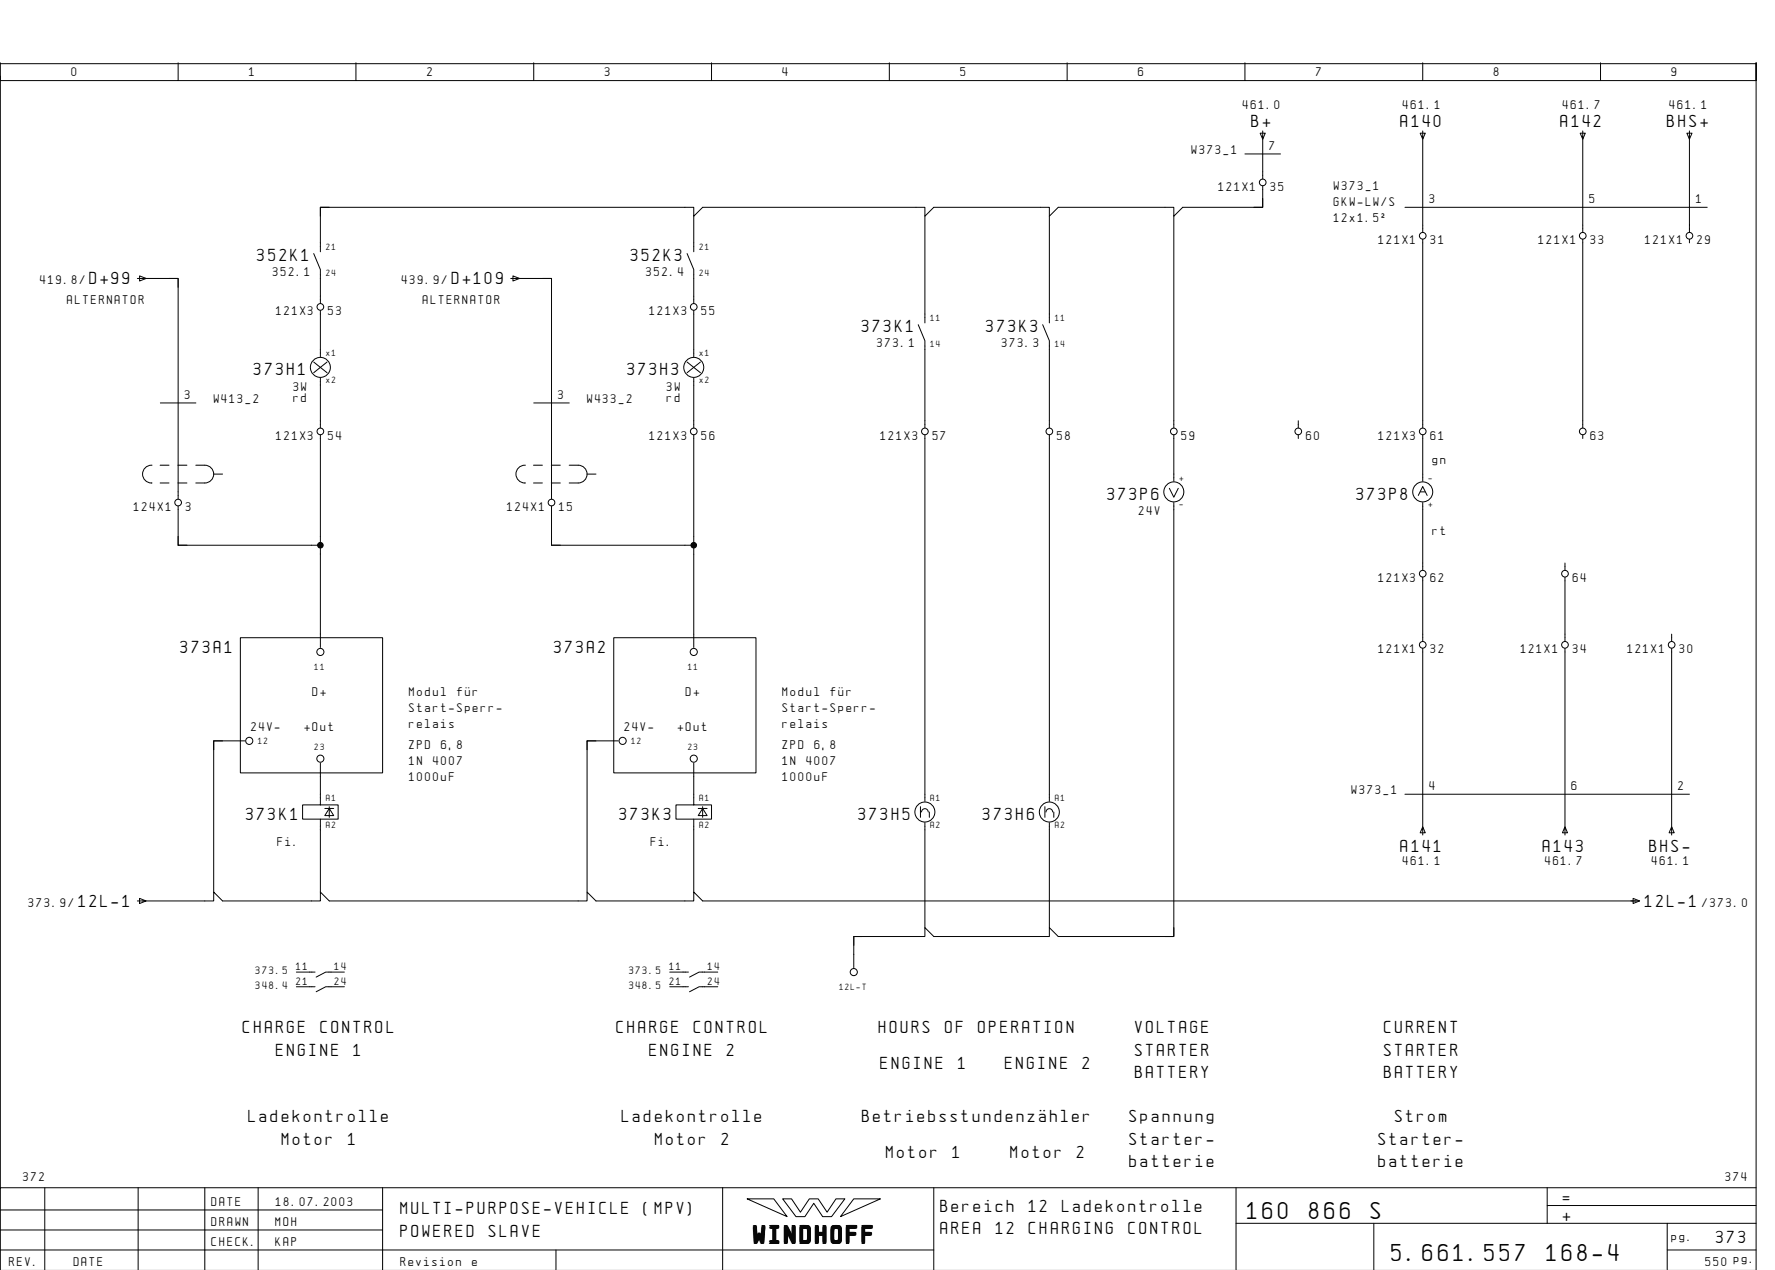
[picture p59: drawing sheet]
<svg xmlns="http://www.w3.org/2000/svg" width="399mm" height="286mm" viewBox="0 0 399 286" stroke-linecap="round" stroke-linejoin="round" font-family="sans-serif">
<defs><g id="words">
<g font-size="4.4">
<text x="280.6" y="274.1">160</text>
<text x="294.5" y="274.1">866</text>
<text x="308.4" y="274.1">S</text>
<text x="169.5" y="279.3">WINDHOFF</text>
<text x="313.1" y="283.6">5.661.557</text>
<text x="347.9" y="283.6">168-4</text>
</g>
<g font-size="3.1">
<text x="281.6" y="28.6">B+</text>
<text x="315.1" y="28.6">A140</text>
<text x="351.1" y="28.6">A142</text>
<text x="375.1" y="28.6">BHS+</text>
<text x="57.9" y="58.6">352K1</text>
<text x="141.9" y="58.6">352K3</text>
<text x="20.1" y="63.9">D+99</text>
<text x="101.6" y="63.9">D+109</text>
<text x="193.9" y="74.6">373K1</text>
<text x="221.9" y="74.6">373K3</text>
<text x="57.1" y="84.4">373H1</text>
<text x="141.1" y="84.4">373H3</text>
<text x="249.1" y="112.4">373P6</text>
<text x="305.1" y="112.4">373P8</text>
<text x="40.6" y="146.9">373A1</text>
<text x="124.6" y="146.9">373A2</text>
<text x="55.4" y="184.4">373K1</text>
<text x="139.4" y="184.4">373K3</text>
<text x="193.1" y="184.4">373H5</text>
<text x="221.1" y="184.4">373H6</text>
<text x="315.1" y="191.6">A141</text>
<text x="347.1" y="191.6">A143</text>
<text x="371.1" y="191.6">BHS-</text>
<text x="17.6" y="203.9">12L-1</text>
<text x="370.1" y="203.9">12L-1</text>
<text x="54.7" y="232.4">CHARGE</text>
<text x="72.1" y="232.4">CONTROL</text>
<text x="138.7" y="232.4">CHARGE</text>
<text x="156.1" y="232.4">CONTROL</text>
<text x="197.7" y="232.4">HOURS</text>
<text x="212.6" y="232.4">OF</text>
<text x="220.1" y="232.4">OPERATION</text>
<text x="255.4" y="232.4">VOLTAGE</text>
<text x="311.4" y="232.4">CURRENT</text>
<text x="62.1" y="237.4">ENGINE</text>
<text x="79.5" y="237.4">1</text>
<text x="146.1" y="237.4">ENGINE</text>
<text x="163.5" y="237.4">2</text>
<text x="255.4" y="237.4">STARTER</text>
<text x="311.4" y="237.4">STARTER</text>
<text x="198.1" y="240.4">ENGINE</text>
<text x="215.5" y="240.4">1</text>
<text x="226.1" y="240.4">ENGINE</text>
<text x="243.5" y="240.4">2</text>
<text x="255.4" y="242.4">BATTERY</text>
<text x="311.4" y="242.4">BATTERY</text>
<text x="55.9" y="252.4">Ladekontrolle</text>
<text x="63.4" y="257.4">Motor</text>
<text x="78.3" y="257.4">1</text>
<text x="139.9" y="252.4">Ladekontrolle</text>
<text x="147.4" y="257.4">Motor</text>
<text x="162.3" y="257.4">2</text>
<text x="194" y="252.4">BetriebsstundenzÑhler</text>
<text x="254.1" y="252.4">Spannung</text>
<text x="254.1" y="257.4">Starter-</text>
<text x="310.1" y="257.4">Starter-</text>
<text x="313.9" y="252.4">Strom</text>
<text x="199.4" y="260.4">Motor</text>
<text x="214.3" y="260.4">1</text>
<text x="227.4" y="260.4">Motor</text>
<text x="242.3" y="260.4">2</text>
<text x="254.1" y="262.4">batterie</text>
<text x="310.1" y="262.4">batterie</text>
<text x="90.1" y="273.1">MULTI-PURPOSE-VEHICLE</text>
<text x="144.8" y="273.1">(MPV)</text>
<text x="211.6" y="272.6">Bereich</text>
<text x="231.5" y="272.6">12</text>
<text x="238.9" y="272.6">Ladekontrolle</text>
<text x="351.6" y="270.6">=</text>
<text x="351.6" y="274.6">+</text>
<text x="90.1" y="278.1">POWERED</text>
<text x="110" y="278.1">SLAVE</text>
<text x="211.6" y="277.6">AREA</text>
<text x="224" y="277.6">12</text>
<text x="231.5" y="277.6">CHARGING</text>
<text x="253.9" y="277.6">CONTROL</text>
<text x="386.1" y="279.6">373</text>
</g>
<g font-size="2.3">
<text x="16.1" y="17.1">0</text>
<text x="56.1" y="17.1">1</text>
<text x="96.1" y="17.1">2</text>
<text x="136.1" y="17.1">3</text>
<text x="176.1" y="17.1">4</text>
<text x="216.1" y="17.1">5</text>
<text x="256.1" y="17.1">6</text>
<text x="296.1" y="17.1">7</text>
<text x="336.1" y="17.1">8</text>
<text x="376.1" y="17.1">9</text>
<text x="279.6" y="24.5">461.0</text>
<text x="315.6" y="24.5">461.1</text>
<text x="351.6" y="24.5">461.7</text>
<text x="375.6" y="24.5">461.1</text>
<text x="268.1" y="34.6">W373_1</text>
<text x="285.6" y="33.6">7</text>
<text x="274.1" y="42.9">121X1</text>
<text x="285.8" y="42.9">35</text>
<text x="300.1" y="42.6">W373_1</text>
<text x="300.1" y="46.2">GKW-LW/S</text>
<text x="321.6" y="45.6">3</text>
<text x="357.6" y="45.6">5</text>
<text x="381.6" y="45.6">1</text>
<text x="300.1" y="49.8">12x1.5˝</text>
<text x="310.1" y="54.9">121X1</text>
<text x="321.8" y="54.9">31</text>
<text x="346.1" y="54.9">121X1</text>
<text x="357.8" y="54.9">33</text>
<text x="370.1" y="54.9">121X1</text>
<text x="381.8" y="54.9">29</text>
<text x="9" y="63.9">419.8/</text>
<text x="61.4" y="62.1">352.1</text>
<text x="90.4" y="63.9">439.9/</text>
<text x="145.4" y="62.1">352.4</text>
<text x="15.1" y="68.4">ALTERNATOR</text>
<text x="62.1" y="70.9">121X3</text>
<text x="73.8" y="70.9">53</text>
<text x="95.1" y="68.4">ALTERNATOR</text>
<text x="146.1" y="70.9">121X3</text>
<text x="157.8" y="70.9">55</text>
<text x="197.4" y="78.1">373.1</text>
<text x="225.4" y="78.1">373.3</text>
<text x="41.6" y="89.6">3</text>
<text x="66" y="87.9">3W</text>
<text x="125.6" y="89.6">3</text>
<text x="150" y="87.9">3W</text>
<text x="48.1" y="90.6">W413_2</text>
<text x="66" y="90.4">rd</text>
<text x="132.1" y="90.6">W433_2</text>
<text x="150" y="90.4">rd</text>
<text x="62.1" y="98.9">121X3</text>
<text x="73.8" y="98.9">54</text>
<text x="146.1" y="98.9">121X3</text>
<text x="157.8" y="98.9">56</text>
<text x="198.1" y="98.9">121X3</text>
<text x="209.8" y="98.9">57</text>
<text x="237.8" y="98.9">58</text>
<text x="265.8" y="98.9">59</text>
<text x="293.8" y="98.9">60</text>
<text x="310.1" y="98.9">121X3</text>
<text x="321.8" y="98.9">61</text>
<text x="357.8" y="98.9">63</text>
<text x="322.3" y="104.4">gn</text>
<text x="30.1" y="114.9">124X1</text>
<text x="41.8" y="114.9">3</text>
<text x="114.1" y="114.9">124X1</text>
<text x="125.8" y="114.9">15</text>
<text x="256.2" y="115.9">24V</text>
<text x="322.3" y="120.4">rt</text>
<text x="310.1" y="130.9">121X3</text>
<text x="321.8" y="130.9">62</text>
<text x="353.8" y="130.9">64</text>
<text x="310.1" y="146.9">121X1</text>
<text x="321.8" y="146.9">32</text>
<text x="342.1" y="146.9">121X1</text>
<text x="353.8" y="146.9">34</text>
<text x="366.1" y="146.9">121X1</text>
<text x="377.8" y="146.9">30</text>
<text x="70.3" y="156.4">D+</text>
<text x="92.1" y="156.4">Modul</text>
<text x="92.1" y="160">Start-Sperr-</text>
<text x="102.8" y="156.4">fÅr</text>
<text x="154.3" y="156.4">D+</text>
<text x="176.1" y="156.4">Modul</text>
<text x="176.1" y="160">Start-Sperr-</text>
<text x="186.8" y="156.4">fÅr</text>
<text x="56.5" y="164.4">24V-</text>
<text x="68.5" y="164.4">+Out</text>
<text x="92.1" y="163.6">relais</text>
<text x="140.5" y="164.4">24V-</text>
<text x="152.5" y="164.4">+Out</text>
<text x="176.1" y="163.6">relais</text>
<text x="92.1" y="168.4">ZPD</text>
<text x="92.1" y="172">1N</text>
<text x="97.4" y="172">4007</text>
<text x="99.2" y="168.4">6,8</text>
<text x="176.1" y="168.4">ZPD</text>
<text x="176.1" y="172">1N</text>
<text x="181.4" y="172">4007</text>
<text x="183.2" y="168.4">6,8</text>
<text x="92.1" y="175.6">1000uF</text>
<text x="176.1" y="175.6">1000uF</text>
<text x="304.1" y="178.6">W373_1</text>
<text x="321.6" y="177.6">4</text>
<text x="353.6" y="177.6">6</text>
<text x="377.6" y="177.6">2</text>
<text x="62.5" y="190.4">Fi.</text>
<text x="146.5" y="190.4">Fi.</text>
<text x="315.6" y="194.6">461.1</text>
<text x="347.6" y="194.6">461.7</text>
<text x="371.6" y="194.6">461.1</text>
<text x="6.4" y="203.9">373.9/</text>
<text x="383" y="203.9">/373.0</text>
<text x="5.2" y="265.6">372</text>
<text x="388.2" y="265.6">374</text>
<text x="47.6" y="271.1">DATE</text>
<text x="47.6" y="275.6">DRAWN</text>
<text x="62" y="275.6">MOH</text>
<text x="62.1" y="271.1">18.07.2003</text>
<text x="47.6" y="280.1">CHECK.</text>
<text x="62" y="280.1">KAP</text>
<text x="376.1" y="279.1">pg.</text>
<text x="2.1" y="284.6">REV.</text>
<text x="16.6" y="284.6">DATE</text>
<text x="90.1" y="284.6">Revision</text>
<text x="106.2" y="284.6">e</text>
<text x="383.7" y="284.6">550 pg.</text>
</g>
<g font-size="1.9">
<text x="57.5" y="219.1">373.5</text>
<text x="66.6" y="218.1">11</text>
<text x="66.6" y="221.4">21</text>
<text x="75.3" y="218.1">14</text>
<text x="75.3" y="221.4">24</text>
<text x="141.5" y="219.1">373.5</text>
<text x="150.6" y="218.1">11</text>
<text x="150.6" y="221.4">21</text>
<text x="159.3" y="218.1">14</text>
<text x="159.3" y="221.4">24</text>
<text x="57.5" y="222.5">348.4</text>
<text x="141.5" y="222.5">348.5</text>
</g>
<g font-size="1.6">
<text x="73.4" y="56.1">21</text>
<text x="157.3" y="56.1">21</text>
<text x="73.4" y="62.1">24</text>
<text x="157.3" y="62.1">24</text>
<text x="209.4" y="72.1">11</text>
<text x="237.4" y="72.1">11</text>
<text x="73.4" y="80.1">x1</text>
<text x="157.3" y="80.1">x1</text>
<text x="209.4" y="78.1">14</text>
<text x="237.4" y="78.1">14</text>
<text x="73.4" y="86.1">x2</text>
<text x="157.3" y="86.1">x2</text>
<text x="265.4" y="108.1">+</text>
<text x="321.4" y="108.1">-</text>
<text x="265.4" y="114.1">-</text>
<text x="321.4" y="114.1">+</text>
<text x="70.8" y="150.6">11</text>
<text x="154.8" y="150.6">11</text>
<text x="58.1" y="167.3">12</text>
<text x="142.1" y="167.3">12</text>
<text x="70.8" y="168.6">23</text>
<text x="154.8" y="168.6">23</text>
<text x="73.4" y="180.1">A1</text>
<text x="157.3" y="180.1">A1</text>
<text x="209.4" y="180.1">A1</text>
<text x="237.4" y="180.1">A1</text>
<text x="73.4" y="186.1">A2</text>
<text x="157.3" y="186.1">A2</text>
<text x="209.4" y="186.1">A2</text>
<text x="237.4" y="186.1">A2</text>
<text x="188.8" y="222.6">12L-T</text>
</g>
</g></defs>
<g fill="none" stroke="#000" stroke-width=".22">
<path d="M.1 14.1v4h395v-4v271.6M.1 17.1v250M.1 14.3h395M40.1 14.1v4M80.1 14.1v4M120.1 14.1v4M160.1 14.1v4M200.1 14.1v4M240.1 14.1v4M280.1 14.1v4M320.1 14.1v4M360.1 14.1v4"/>
<path d="M280.1 34.6h8M283.5 30h1.2l-.6 1.3zM284.1 29.5v10.7M319.5 30h1.2l-.6 1.3zM320.1 29.5v22.7M355.5 30h1.2l-.6 1.3zM356.1 29.5v22.7M379.5 30h1.2l-.6 1.3zM380.1 29.5v22.7M70.6 57l1.5 3.6v7.6M74.1 46.6h-2v2M154.6 57l1.5 3.6v7.6"/>
<path d="M156.1 48.6v8M208.1 48.6v24M236.1 48.6v24M264.1 48.6v47.6M284.1 41.8v4.8h-18l-2 2v-2h-26l-2 2v-2h-26l-2 2v-2h-50l-2 2v-2h-84v10M284.1 44.6v2h-2M316.1 46.6h68M320.1 53.8v42.4M356.1 53.8v42.4M380.1 53.8v.8M30.9 62.6h1.9M31.4 62l1.5 .6-1.5 .6z"/>
<path d="M32.1 62.6h8v49.6M38.1 62.6h2v2M72.1 69.8v10.4M114.9 62.6h1.9M115.4 62l1.5 .6-1.5 .6zM116.1 62.6h8v49.6M122.1 62.6h2v2M156.1 69.8v10.4M206.6 73l1.5 3.6v19.6M234.6 73l1.5 3.6v19.6M36.1 90.6h8M70.6 81.4l3 2.4"/>
<path d="M72.1 85v11.2M72.1 97.8v47.8M73.6 81.4l-3 2.4M120.1 90.6h8M154.6 81.4l3 2.4M156.1 85v11.2M156.1 97.8v47.8M157.6 81.4l-3 2.4M208.1 97.8v82.4M236.1 97.8v82.4M264.1 97.8v10.4M292.1 94.6v1.6"/>
<path d="M292.1 97.8v.8M320.1 97.8v10.4M356.1 97.8v.8M34.2 104.6a2 2 0 0 0-2.1 2 2 2 0 0 0 2.1 2M36 108.6h2M36 104.6h2M40 108.6h2.1M40 104.6h2.1M40.1 113.8v8.8h32M44 104.6a3.6 3.6 0 0 1 3.5 .6 2 2 0 0 1 .4 2.2 2 2 0 0 1-1.8 1.2h-2.1M48.1 106.6h2M118.2 104.6a2 2 0 0 0-2.1 2 2 2 0 0 0 2.1 2"/>
<path d="M120 108.6h2M120 104.6h2M124 108.6h2M124 104.6h2M124.1 113.8v8.8h32M128 104.6a3.6 3.6 0 0 1 3.5 .6 2 2 0 0 1 .4 2.2 2 2 0 0 1-1.8 1.2h-2.1M132.1 106.6h2M263.1 109.8l1 2 1-2M264.1 113v97.6h-26l-2-2v2h-26l-2-2v2h-16v7M319.1 111.4l1-2 1 2M319.6 110.6h1M320.1 113v15.2"/>
<path d="M40.1 120.6v2h2M124.1 120.6v2h2M320.1 129.8v14.4M352.1 126.6v1.6M352.1 129.8v14.4M54.1 143.4h32v30.4h-32zM138.1 143.4h32v30.4h-32zM320.1 145.8v42M352.1 145.8v42M376.1 142.6v1.6M376.1 145.8v42M50.1 166.6h-2v2"/>
<path d="M55.1 166.6h-7v34M72.1 171.6v9.4h-4v3.2h8v-3.2h-4M134.1 166.6h-2v2M139.1 166.6h-7v34M156.1 171.6v9.4h-4v3.2h8v-3.2h-4M316.1 178.6h64M72.1 184.2v16.4M73.1 181.8h2M74.1 181.4v2.4M74.1 181.8l1 1.6h-2zM156.1 184.2v16.4M157.1 181.8h2"/>
<path d="M158.1 181.8l1 1.6h-2zM158.1 181.4v2.4M207.1 181.4v2.4M207.3 182.6a.75 .75 0 0 1 .8-.7 .75 .75 0 0 1 .7 .7M208.1 185v23.6M209.1 182.6v1.2M235.1 181.4v2.4M235.3 182.6a.75 .75 0 0 1 .8-.7 .75 .75 0 0 1 .7 .7M236.1 185v23.6M237.1 182.6v1.2M320.1 185.9l.6 1.4h-1.2zM352.1 185.9l.6 1.4h-1.2z"/>
<path d="M376.1 185.9l.6 1.4h-1.2zM31.4 202l1.5 .6-1.5 .6zM66.7 218.6h4.2M77.5 218.6h-4.2l-2.2 1.2M150.7 218.6h4.2M161.5 218.6h-4.2l-2.2 1.2M194.1 210.6h-2v2M264.1 208.6v2h-2M367.4 202l1.5 .6-1.5 .6zM368.8 202.6h-210.7l-2-2v2h-22l-2-2v2h-58l-2-2v2h-22l-2-2v2h-17.2M66.7 221.9h4.2M77.5 221.9h-4.2l-2.2 1.1"/>
<path d="M150.7 221.9h4.2M161.5 221.9h-4.2l-2.2 1.1M10.1 267.1v18.5M31.1 267.1v18.5M46.1 267.1v18.6M58.1 267.1v18.6M86.1 272.1h-86M86.1 276.6h-86M86.1 267.1v18.6M162.6 267.1v18.6M168.1 269.6h6l3 4zM176.1 269.6h2l2 3 2-3h2l2 3 2-3h2l-3 4h-2l-2-3-2 3h-2z"/>
<path d="M192.1 269.6h6l-9 4zM210.1 267.1v18.6M278.1 275.1h117M278.1 267.1v18.6M309.1 275.1v10.6M348.1 271.1h47M348.1 267.1v8M375.1 275.1v10.6M395.1 267.1h-395v18.6M125.1 281.1v4.6M210.1 281.1h-210M375.1 281.1h20"/>
<circle cx="284.1" cy="41" r=".75"/>
<circle cx="320.1" cy="53" r=".75"/>
<circle cx="356.1" cy="53" r=".75"/>
<circle cx="380.1" cy="53" r=".75"/>
<circle cx="72.1" cy="69" r=".75"/>
<circle cx="156.1" cy="69" r=".75"/>
<circle cx="72.1" cy="82.6" r="2.25"/>
<circle cx="72.1" cy="97" r=".75"/>
<circle cx="156.1" cy="82.6" r="2.25"/>
<circle cx="156.1" cy="97" r=".75"/>
<circle cx="208.1" cy="97" r=".75"/>
<circle cx="236.1" cy="97" r=".75"/>
<circle cx="264.1" cy="97" r=".75"/>
<circle cx="292.1" cy="97" r=".75"/>
<circle cx="320.1" cy="97" r=".75"/>
<circle cx="356.1" cy="97" r=".75"/>
<circle cx="40.1" cy="113" r=".75"/>
<circle cx="124.1" cy="113" r=".75"/>
<circle cx="264.1" cy="110.6" r="2.25"/>
<circle cx="320.1" cy="110.6" r="2.25"/>
<circle cx="320.1" cy="129" r=".75"/>
<circle cx="352.1" cy="129" r=".75"/>
<circle cx="72.1" cy="146.6" r=".8"/>
<circle cx="156.1" cy="146.6" r=".8"/>
<circle cx="320.1" cy="145" r=".75"/>
<circle cx="352.1" cy="145" r=".75"/>
<circle cx="376.1" cy="145" r=".75"/>
<circle cx="56.1" cy="166.6" r=".8"/>
<circle cx="72.1" cy="170.6" r=".8"/>
<circle cx="140.1" cy="166.6" r=".8"/>
<circle cx="156.1" cy="170.6" r=".8"/>
<circle cx="208.1" cy="182.6" r="2.25"/>
<circle cx="236.1" cy="182.6" r="2.25"/>
<circle cx="192.1" cy="218.6" r=".8"/>
</g>
<g fill="#000" stroke="#000" stroke-width=".22">
<circle cx="72.1" cy="122.6" r=".63"/>
<circle cx="156.1" cy="122.6" r=".63"/>
</g>
<use href="#words"/>
</svg>
